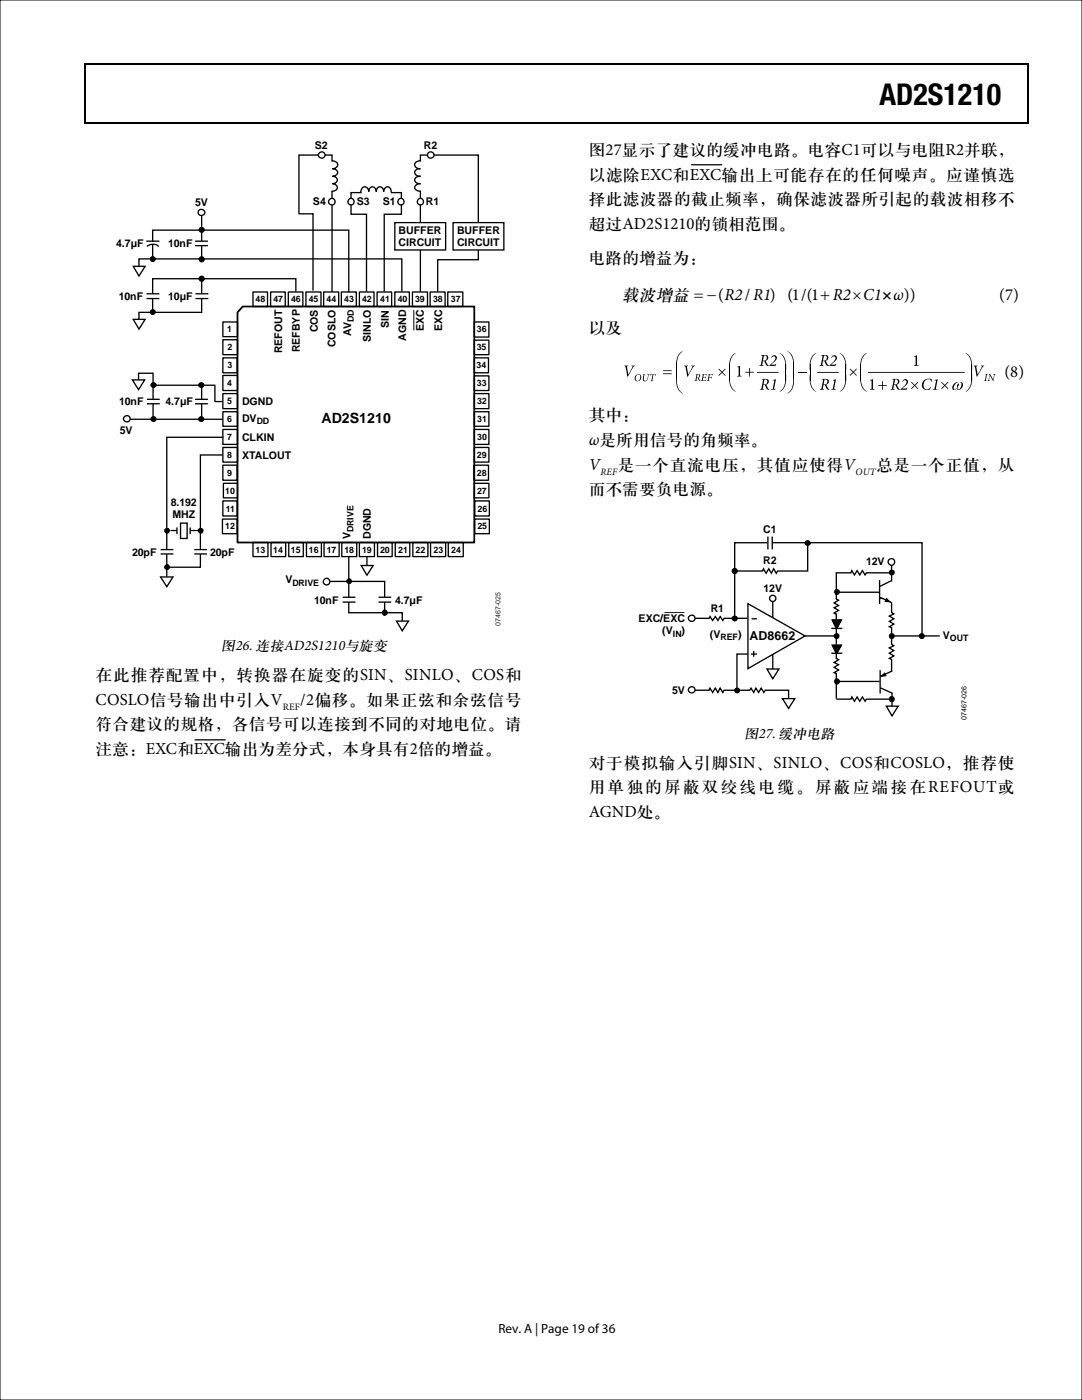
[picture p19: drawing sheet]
<svg xmlns="http://www.w3.org/2000/svg" width="216mm" height="279mm" viewBox="0 0 216 279" stroke-linecap="round" stroke-linejoin="round" font-family="sans-serif">
<defs><g id="words">
<text font-size="6" x="175.5" y="21">AD2S1210</text>
<g font-size="3.4" fill="#070001">
<text x="117.5" y="30.9">图27显示了建议的缓冲电路。电容C1可以与电阻R2并联，</text>
<text x="117.5" y="35.9">以滤除EXC和EXC输出上可能存在的任何噪声。应谨慎选</text>
<text x="117.5" y="40.8">择此滤波器的截止频率，确保滤波器所引起的载波相移不</text>
<text x="117.5" y="45.7">超过AD2S1210的锁相范围。</text>
<text x="117.5" y="52.4">电路的增益为：</text>
<text x="117.5" y="83.9">其中：</text>
<text x="117.5" y="88.8">ω是所用信号的角频率。</text>
<text x="117.5" y="93.7">V</text>
<text x="123.2" y="93.7">是一个直流电压，其值应使得V</text>
<text x="174.8" y="93.7">总是一个正值，从</text>
<text x="117.5" y="98.7">而不需要负电源。</text>
<text x="19" y="135.7">在此推荐配置中，转换器在旋变的SIN、SINLO、COS和</text>
<text x="19.1" y="140.6">COSLO信号输出中引入V</text>
<text x="59.9" y="140.6">/2偏移。如果正弦和余弦信号</text>
<text x="19" y="145.6">符合建议的规格，各信号可以连接到不同的对地电位。请</text>
<text x="19" y="150.5">注意：EXC和EXC输出为差分式，本身具有2倍的增益。</text>
<text x="117.5" y="153.2">对于模拟输入引脚SIN、SINLO、COS和COSLO，推荐使</text>
<text x="117.5" y="158.1">用单独的屏蔽双绞线电缆。屏蔽应端接在REFOUT或</text>
<text x="117.5" y="163.1">AGND处。</text>
</g>
<g font-size="3.4">
<text x="124.1" y="59.9">载波增益 = −(R2/R1) (1 (</text>
<text x="159.9" y="59.9">/ 1+ R2×C1×ω))</text>
<text x="199.4" y="59.9">(7)</text>
<text x="117.5" y="66.5">以及</text>
</g>
<text font-size="3.3" x="200.4" y="75.1">(8)</text>
<g font-size="2.9">
<text x="44.2" y="129.8">图26. 连接AD2S1210与旋变</text>
<text x="148.6" y="147.3">图27. 缓冲电路</text>
</g>
<text font-size="2.8" x="64.2" y="84.4">AD2S1210</text>
<text font-size="2.6" x="99.5" y="266">Rev. A | Page 19 of 36</text>
<text font-size="2.5" x="149.6" y="127.7">AD8662</text>
<g font-size="2.1">
<text x="62.8" y="29.7">S2</text>
<text x="84.6" y="29.7">R2</text>
<text x="38.9" y="41.1">5V</text>
<text x="62.4" y="41">S4</text>
<text x="71.2" y="41">S3</text>
<text x="76.4" y="41">S1</text>
<text x="85" y="41">R1</text>
<text x="79.5" y="46.7">BUFFER</text>
<text x="91.2" y="46.7">BUFFER</text>
<text x="23.2" y="49.4">4.7µF</text>
<text x="33.6" y="49.4">10nF</text>
<text x="79.5" y="49.1">CIRCUIT</text>
<text x="91.2" y="49.1">CIRCUIT</text>
<text x="23.7" y="59.8">10nF</text>
<text x="33.5" y="59.8">10µF</text>
<text x="77.6" y="65.4" transform="rotate(-90 77.6 65.4)">SIN</text>
<text x="56.3" y="70.5" transform="rotate(-90 56.3 70.5)">REFOUT</text>
<text x="59.9" y="70.3" transform="rotate(-90 59.9 70.3)">REFBYP</text>
<text x="63.4" y="66.4" transform="rotate(-90 63.4 66.4)">COS</text>
<text x="66.9" y="69.3" transform="rotate(-90 66.9 69.3)">COSLO</text>
<text x="70.1" y="67.1" transform="rotate(-90 70.1 67.1)">AV</text>
<text x="74" y="68.2" transform="rotate(-90 74 68.2)">SINLO</text>
<text x="81" y="68" transform="rotate(-90 81 68)">AGND</text>
<text x="84.6" y="66.1" transform="rotate(-90 84.6 66.1)">EXC</text>
<text x="88.2" y="66.1" transform="rotate(-90 88.2 66.1)">EXC</text>
<text x="23.8" y="80.9">10nF</text>
<text x="33" y="80.9">4.7µF</text>
<text x="48.3" y="80.8">DGND</text>
<text x="23.9" y="86.6">5V</text>
<text x="48.3" y="88">CLKIN</text>
<text x="48.3" y="84.2">DV</text>
<text x="48.3" y="91.6">XTALOUT</text>
<text x="34.1" y="101">8.192</text>
<text x="34.4" y="103.4">MHZ</text>
<text x="69.9" y="107.6" transform="rotate(-90 69.9 107.6)">V</text>
<text x="74" y="107.6" transform="rotate(-90 74 107.6)">DGND</text>
<text x="152.3" y="106.3">C1</text>
<text x="26.4" y="111">20pF</text>
<text x="41.9" y="111">20pF</text>
<text x="152.3" y="112.6">R2</text>
<text x="172.8" y="112.8">12V</text>
<text x="56.9" y="116.4">V</text>
<text x="152.4" y="118.1">12V</text>
<text x="62.7" y="120.5">10nF</text>
<text x="78.8" y="120.5">4.7µF</text>
<text x="127.4" y="124.1">EXC/EXC</text>
<text x="141.8" y="122.1">R1</text>
<text x="132.1" y="126.6">(V</text>
<text x="136" y="126.6">)</text>
<text x="141.6" y="127.3">(V</text>
<text x="147.3" y="127.3">)</text>
<text x="188.1" y="127.5">V</text>
<text x="134.1" y="138.5">5V</text>
</g>
<g font-size="2" fill="#070001">
<text x="119.8" y="94.9">REF</text>
<text x="170.7" y="94.9">OUT</text>
<text x="56.4" y="141.8">REF</text>
</g>
<g font-size="1.8">
<text x="51" y="60.3">48</text>
<text x="54.5" y="60.3">47</text>
<text x="58.1" y="60.3">46</text>
<text x="61.6" y="60.3">45</text>
<text x="65.2" y="60.3">44</text>
<text x="68.7" y="60.3">43</text>
<text x="70.6" y="64.3" transform="rotate(-90 70.6 64.3)">DD</text>
<text x="72.2" y="60.3">42</text>
<text x="75.9" y="60.3">41</text>
<text x="79.4" y="60.3">40</text>
<text x="82.8" y="60.3">39</text>
<text x="86.4" y="60.3">38</text>
<text x="90" y="60.3">37</text>
<text x="45.3" y="66.3">1</text>
<text x="45.4" y="69.9">2</text>
<text x="95.1" y="69.9">35</text>
<text x="95.1" y="66.3">36</text>
<text x="45.3" y="77">4</text>
<text x="45.4" y="73.5">3</text>
<text x="95.1" y="73.5">34</text>
<text x="95.1" y="77.1">33</text>
<text x="45.3" y="80.6">5</text>
<text x="95.2" y="80.6">32</text>
<text x="45.3" y="84.2">6</text>
<text x="45.4" y="87.8">7</text>
<text x="51.2" y="84.7">DD</text>
<text x="95.2" y="87.8">30</text>
<text x="95.2" y="84.2">31</text>
<text x="45.3" y="91.4">8</text>
<text x="45.4" y="95.1">9</text>
<text x="95.1" y="95">28</text>
<text x="95.2" y="91.4">29</text>
<text x="44.9" y="98.5">10</text>
<text x="95.2" y="98.5">27</text>
<text x="45" y="105.6">12</text>
<text x="45.1" y="102.1">11</text>
<text x="70.6" y="106.2" transform="rotate(-90 70.6 106.2)">DRIVE</text>
<text x="95.3" y="105.6">25</text>
<text x="95.3" y="102.1">26</text>
<text x="51" y="110.3">13</text>
<text x="54.5" y="110.3">14</text>
<text x="58.1" y="110.3">15</text>
<text x="61.6" y="110.3">16</text>
<text x="65.2" y="110.3">17</text>
<text x="68.7" y="110.3">18</text>
<text x="72.3" y="110.3">19</text>
<text x="75.9" y="110.3">20</text>
<text x="79.5" y="110.3">21</text>
<text x="82.9" y="110.3">22</text>
<text x="86.5" y="110.3">23</text>
<text x="90" y="110.3">24</text>
<text x="58.4" y="116.9">DRIVE</text>
<text x="134.2" y="127.1">IN</text>
<text x="143.8" y="127.8">REF</text>
<text x="189.5" y="128">OUT</text>
</g>
<text font-size="1.4" fill="#231f20" x="99.9" y="124.9" transform="rotate(-90 99.9 124.9)">07467-025</text>
<text font-size="1.4" x="192.8" y="143.7" transform="rotate(-90 192.8 143.7)">07467-026</text>
</g></defs>
<path d="M16.9 12.7h.2v1h-.2zM205.1 12.7h.2v1h-.2zM205.1 12.7h.2v.3h-.2zM82.3 24.4h.2v.3h-.2zM205.1 24.4h.2v.3h-.2z" fill="#000"/>
<path d="M16.9 12.8h188.2M17 13.7v11M205.2 13.7v11M16.9 24.5h188.2" fill="none" stroke="#000" stroke-width=".25"/>
<g fill="none" stroke="#000" stroke-width=".26">
<path d="M50.5 58.3h2.9v2.9h-2.9zM54 58.3h2.9v2.9h-2.9zM57.5 58.3h2.9v2.9h-2.9zM61 58.3h3.1v2.9h-3.1zM64.6 58.3h3v2.9h-3zM68.1 58.3h3v2.9h-3zM71.7 58.3h2.9v2.9h-2.9zM75.2 58.3h2.9v2.9h-2.9zM78.8 58.3h2.9v2.9h-2.9zM82.3 58.3h3v2.9h-3zM85.8 58.3h3v2.9h-3zM89.3 58.3h3.1v2.9h-3.1z"/>
<path d="M44.5 67.8h2.9v3h-2.9zM44.5 71.4h2.8v3h-2.8zM44.5 74.9h2.9v3h-2.9zM44.5 78.5h2.9v3.1h-2.9zM44.5 64.3h2.9v2.9h-2.9zM94.6 67.9h3v2.9h-3zM94.6 71.4h2.9v3h-2.9zM94.6 75h3v2.9h-3zM94.6 78.5h3v3.1h-3zM94.6 64.3h3v3h-3zM44.5 85.7h2.9v3h-2.9zM44.5 82.2h2.9v2.9h-2.9z"/>
<path d="M44.5 89.3h2.9v2.9h-2.9zM44.5 92.8h2.8v3h-2.8zM44.5 100h2.8v3h-2.8zM44.6 96.5h2.8v2.9h-2.8zM94.6 92.8h2.9v3h-2.9zM94.6 85.7h3v3h-3zM94.6 82.2h3v2.9h-3zM94.6 89.3h3v2.9h-3zM94.6 96.5h3v2.9h-3zM94.7 100h2.9v3h-2.9zM44.4 103.6h2.9v2.9h-2.9zM50.5 108.3h3v2.8h-3z"/>
<path d="M54.1 108.3h2.9v2.8h-2.9zM57.6 108.3h2.9v2.8h-2.9zM61.2 108.3h2.9v2.8h-2.9zM64.7 108.3h3v2.8h-3zM68.2 108.3h3v2.8h-3zM71.7 108.3h3v2.8h-3zM75.3 108.3h3v2.8h-3zM78.9 108.3h2.9v2.8h-2.9zM82.4 108.3h3v2.8h-3zM85.9 108.3h3v2.8h-3zM89.5 108.3h2.9v2.8h-2.9zM94.7 103.6h2.9v2.9h-2.9z"/>
</g>
<path d="M48.5 61.2h46.1v47.1h-47.2v-46z" fill="none" stroke="#000" stroke-width=".35"/>
<path d="M82.6 61.9v4" fill="none" stroke="#000" stroke-width=".2"/>
<path d="M73.2 111.2v1.6z" fill="#fff"/>
<path d="M73.2 111.2v1.6" fill="none" stroke="#000" stroke-width=".26"/>
<path d="M72.1 112.9h2.4l-1.3 1.9z" fill="#fff"/>
<g fill="none" stroke="#000" stroke-width=".26">
<path d="M38.9 49h2.6M38.9 48.1h2.6M40.2 42.7v5.4M40.2 49.1v2.7M44.5 90.8h-4.5v18.9M44.6 87.3h-11.3v22.4M32 110.6h2.6M32 109.7h2.6M33.3 110.6v4.5M34 105.9h1.3M35.3 105.3v1.3M36 104.4h1.3v3.1h-1.3z"/>
<path d="M38 105.3v1.3M38 105.9h1.7M38.8 110.6h2.5M38.8 109.7h2.5M40 110.6v2.6h-6.7M65.4 116h11.4v3.2M68.4 119.2h2.5M69.6 111.1v8.1M72.1 112.9h2.4l-1.3 1.9zM75.5 119.2h2.6M68.4 120.2h2.5M69.6 120.2v2.1h10.7v2"/>
<path d="M75.5 120.2h2.6M76.8 120.2v2.1"/>
</g>
<g fill="#000">
<circle cx="30.5" cy="51.7" r=".5"/>
<circle cx="40.2" cy="51.8" r=".52"/>
<circle cx="40.2" cy="55.6" r=".52"/>
<circle cx="40.3" cy="45.9" r=".5"/>
<circle cx="30.5" cy="62.3" r=".5"/>
<circle cx="30.7" cy="76.8" r=".5"/>
<circle cx="40.2" cy="76.8" r=".5"/>
<circle cx="30.7" cy="83.6" r=".5"/>
<circle cx="40.2" cy="83.6" r=".5"/>
<circle cx="33.3" cy="113.2" r=".47"/>
<circle cx="33.3" cy="105.9" r=".47"/>
<circle cx="40" cy="105.9" r=".47"/>
<circle cx="69.7" cy="116" r=".47"/>
<circle cx="76.8" cy="122.3" r=".52"/>
</g>
<g fill="none" stroke="#000" stroke-width=".2">
<circle cx="30.5" cy="51.7" r=".5"/>
<circle cx="40.2" cy="51.8" r=".52"/>
<circle cx="40.2" cy="55.6" r=".52"/>
<circle cx="40.3" cy="45.9" r=".5"/>
<circle cx="30.5" cy="62.3" r=".5"/>
<circle cx="30.7" cy="76.8" r=".5"/>
<circle cx="40.2" cy="76.8" r=".5"/>
<circle cx="30.7" cy="83.6" r=".5"/>
<circle cx="40.2" cy="83.6" r=".5"/>
<circle cx="33.3" cy="113.2" r=".47"/>
<circle cx="33.3" cy="105.9" r=".47"/>
<circle cx="40" cy="105.9" r=".47"/>
<circle cx="69.7" cy="116" r=".47"/>
<circle cx="76.8" cy="122.3" r=".52"/>
</g>
<path d="M40.2 48.1v1M33.3 109.7v.9M40 109.7v.9M69.6 119.2v1M76.8 119.2v1" fill="none" stroke="#fff" stroke-width=".35"/>
<path d="M32 115.1h2.5l-1.2 2z" fill="#fff"/>
<path d="M27.6 76.8v-2.3h2.9v5.2M29.3 79.7h2.6M38.9 79.7h2.6M40.2 76.9v2.8M25.4 83.7h19.1M29.3 80.6h2.6M30.5 80.6v3M38.9 80.6h2.6M40.2 80.6v3M32 115.1h2.5l-1.2 2z" fill="none" stroke="#000" stroke-width=".26"/>
<path d="M30.5 79.7v1M40.2 79.7v1" fill="none" stroke="#fff" stroke-width=".35"/>
<circle cx="25.3" cy="83.6" r=".64" fill="#fff"/>
<circle cx="25.3" cy="83.6" r=".64" fill="none" stroke="#000" stroke-width=".26"/>
<circle cx="65.2" cy="116.1" r=".64" fill="#fff"/>
<circle cx="65.2" cy="116.1" r=".64" fill="none" stroke="#000" stroke-width=".26"/>
<circle cx="40.2" cy="42.4" r=".66" fill="#fff"/>
<g fill="none" stroke="#000" stroke-width=".26">
<path d="M30.5 76.9h12.4v3.2h1.5"/>
<circle cx="40.2" cy="42.4" r=".66"/>
</g>
<path d="M26.4 75.8h2.5l-1.3 2z" fill="#fff"/>
<path d="M29.2 59.6h2.6M29.2 58.6h2.6M30.5 59.6v2.7M39 59.6h2.6M39 58.6h2.6M40.2 59.6v2.7h-12.5v2.3M40.2 55.6v3M59 58.2v-2.6h-28.5v3M26.4 75.8h2.5l-1.3 2z" fill="none" stroke="#000" stroke-width=".26"/>
<path d="M30.5 58.6v1M40.2 58.6v1" fill="none" stroke="#fff" stroke-width=".35"/>
<path d="M26.6 63.7h2.4l-1.3 2z" fill="#fff"/>
<path d="M26.6 63.7h2.4l-1.3 2z" fill="none" stroke="#000" stroke-width=".26"/>
<path d="M26.6 53.1h2.4l-1.3 2z" fill="#fff"/>
<path d="M66.3 32.3v-1.4h-6.7v11.8h2.9v15.3M66.3 38.1v20.2M66.3 32.1a.87 .87 0 0 1 1 1.1l-.6 .4-.4 .1a.75 .75 0 0 1 1 .5 .75 .75 0 0 1-.6 .9l-.4 .1a.77 .77 0 0 1 1 .7 .77 .77 0 0 1-1 .8 .78 .78 0 0 1 1 .7 .78 .78 0 0 1-1 .8M26.6 53.1h2.4l-1.3 2zM27.7 53.3v-1.6h52.5v6.5M29.3 48.1h2.4M29.3 49.2a1.78 1.78 0 0 1 2.4 0M30.5 48.1v-2.2h39.1v12.3M30.5 48.8v2.9" fill="none" stroke="#000" stroke-width=".26"/>
<path d="M30.5 48.1v.6" fill="none" stroke="#fff" stroke-width=".35"/>
<circle cx="64.2" cy="30.9" r=".64" fill="#fff"/>
<circle cx="64.2" cy="30.9" r=".64" fill="none" stroke="#000" stroke-width=".26"/>
<circle cx="66.2" cy="40.3" r=".64" fill="#fff"/>
<g fill="none" stroke="#000" stroke-width=".26">
<path d="M83.7 33.7a.79 .79 0 0 0-1 .8 .79 .79 0 0 0 1.1 .7 .82 .82 0 0 0-1 1l.6 .4 .4 .1a.84 .84 0 0 0-1 1l.6 .4 .4 .1M83.7 32.1a.82 .82 0 0 0-1 .8 .82 .82 0 0 0 1.1 .8M83.9 32.3v-1.4h11.5v20.9h-8.1v6.4M83.9 38.1v20.2"/>
<circle cx="66.2" cy="40.3" r=".64"/>
</g>
<circle cx="85.9" cy="30.9" r=".63" fill="#fff"/>
<circle cx="85.9" cy="30.9" r=".63" fill="none" stroke="#000" stroke-width=".26"/>
<circle cx="83.9" cy="40.3" r=".63" fill="#fff"/>
<g fill="none" stroke="#000" stroke-width=".26">
<path d="M72 38.2a.81 .81 0 0 1 .8-.9 .81 .81 0 0 1 .8 .9 .78 .78 0 0 1 .7-.9 .78 .78 0 0 1 .8 .9 .77 .77 0 0 1 .7-.9 .77 .77 0 0 1 .8 .9 .78 .78 0 0 1 .7-.9 .78 .78 0 0 1 .8 .9M72.2 38.4h-2.2v4.4h3.1v15.4M78 38.4h2.1v4.4h-3.4v15.4"/>
<circle cx="83.9" cy="40.3" r=".63"/>
</g>
<circle cx="70" cy="40.3" r=".63" fill="#fff"/>
<circle cx="70" cy="40.3" r=".63" fill="none" stroke="#000" stroke-width=".26"/>
<circle cx="80" cy="40.3" r=".63" fill="#fff"/>
<circle cx="80" cy="40.3" r=".63" fill="none" stroke="#000" stroke-width=".26"/>
<path d="M78.8 44.4h10.1v5.5h-10.1z" fill="#fff"/>
<path d="M78.8 44.4h10.1v5.5h-10.1z" fill="none" stroke="#000" stroke-width=".26"/>
<path d="M90.4 44.4h10.1v5.5h-10.1z" fill="#fff"/>
<path d="M90.4 44.4h10.1v5.5h-10.1z" fill="none" stroke="#000" stroke-width=".26"/>
<path d="M79.1 124h2.4l-1.2 1.9z" fill="#fff"/>
<path d="M79.1 124h2.4l-1.2 1.9zM166 125.4h1.9M166 130.4h1.9M166.1 123.7h1.8l-.9 1.7zM166.1 128.8h1.8l-.9 1.6z" fill="none" stroke="#000" stroke-width=".26"/>
<path d="M138 32.9h6" fill="none" stroke="#000" stroke-width=".25"/>
<g fill="#000">
<path d="M166.1 123.7h1.8l-.9 1.7z" fill-rule="evenodd"/>
<path d="M166.1 128.8h1.8l-.9 1.6z" fill-rule="evenodd"/>
</g>
<path d="M176.8 140.9h2.4l-1.2 2z" fill="#fff"/>
<g fill="none" stroke="#000" stroke-width=".26">
<path d="M153.1 108.3h-6.5v15.1M153.2 107.1v2.5M154.1 108.3h29.9v18.4M154.1 107.1v2.5M175.5 115.9v4.5M175.7 119.4h.1M175.7 119.3l2.1 .9M177.8 115.9l-2.1 1.1M177.9 112.2v3.7M178 114.3h-5.1l-.3 .4-.5-.8-.5 .8-.6-.8-.5 .8-.5-.8-.2 .4h-2.9v25.1M138.7 123.4h2.8l.2-.4 .5 .8 .5-.8 .6 .8 .4-.8 .5 .8 .3-.4h4.7M166.9 139.5h2.9l.2-.4 .5 .9 .5-.9 .6 .9 .5-.9 .5 .9 .3-.5h5.2"/>
<path d="M177.9 127.2v1.4l.5 .3-.9 .4 .9 .5-.9 .6 .9 .5-.9 .5 .4 .2v2.4M177.9 120.3v1.9l.5 .3-.9 .5 .9 .5-.9 .5 .9 .5-.9 .6 .4 .1v1.5M176.8 140.9h2.4l-1.2 2z"/>
</g>
<path d="M176.8 119.3l1 .9-1.3-.1z" fill="#000"/>
<g fill="#000">
<circle cx="146.6" cy="114" r=".52"/>
<circle cx="161.2" cy="108.4" r=".5"/>
<circle cx="167" cy="118.1" r=".49"/>
<circle cx="177.9" cy="114.3" r=".49"/>
<circle cx="146.6" cy="123.4" r=".5"/>
<circle cx="147.1" cy="137.8" r=".48"/>
<circle cx="166.9" cy="126.9" r=".47"/>
<circle cx="167" cy="136" r=".51"/>
<circle cx="177.9" cy="139.5" r=".52"/>
<circle cx="177.9" cy="126.9" r=".5"/>
<circle cx="183.9" cy="126.9" r=".5"/>
</g>
<g fill="none" stroke="#000" stroke-width=".2">
<circle cx="146.6" cy="114" r=".52"/>
<circle cx="161.2" cy="108.4" r=".5"/>
<circle cx="167" cy="118.1" r=".49"/>
<circle cx="177.9" cy="114.3" r=".49"/>
<circle cx="146.6" cy="123.4" r=".5"/>
<circle cx="147.1" cy="137.8" r=".48"/>
<circle cx="166.9" cy="126.9" r=".47"/>
<circle cx="167" cy="136" r=".51"/>
<circle cx="177.9" cy="139.5" r=".52"/>
<circle cx="177.9" cy="126.9" r=".5"/>
<circle cx="183.9" cy="126.9" r=".5"/>
</g>
<path d="M153.1 108.3h1" fill="none" stroke="#fff" stroke-width=".35"/>
<circle cx="177.9" cy="112.1" r=".65" fill="#fff"/>
<circle cx="177.9" cy="112.1" r=".65" fill="none" stroke="#000" stroke-width=".26"/>
<path d="M154.2 119.7v13.8z" fill="#fff" stroke="#000" stroke-width=".26"/>
<path d="M153 133.5h2.4l-1.2 2z" fill="#fff"/>
<path d="M149.2 130.5h-2.2v7.3M153 133.5h2.4l-1.2 2zM157.3 126.9h9.6M177.8 126.9h9.7" fill="none" stroke="#000" stroke-width=".26"/>
<circle cx="154.2" cy="119.4" r=".62" fill="#fff"/>
<g fill="none" stroke="#000" stroke-width=".26">
<path d="M161.2 108.3v5.7h-6l-.3 .4-.5-.9-.5 .9-.5-.9-.5 .9-.6-.9-.1 .5h-5.6M138.7 137.8h2.8l.2-.5 .5 .9 .5-.9 .6 .9 .4-.9 .5 .9 .3-.4h2.1M147.2 137.8h2.4l.3-.5 .5 .9 .4-.9 .6 .9 .5-.9 .5 .9 .3-.4h4.7v2.5M175.6 133.9v4.4M175.8 134.9h.1M175.8 137.3l2.1 1M177.9 134l-2.1 .9M178 138.4v2.4"/>
<circle cx="154.2" cy="119.4" r=".62"/>
</g>
<path d="M175.6 135l1-.8 .3 .7z" fill-rule="evenodd" fill="#000"/>
<path d="M156.1 139.4h2.5l-1.2 2z" fill="#fff"/>
<path d="M156.1 139.4h2.5l-1.2 2z" fill="none" stroke="#000" stroke-width=".26"/>
<circle cx="138" cy="123.4" r=".64" fill="#fff"/>
<circle cx="138" cy="123.4" r=".64" fill="none" stroke="#000" stroke-width=".26"/>
<circle cx="138" cy="137.7" r=".63" fill="#fff"/>
<circle cx="138" cy="137.7" r=".63" fill="none" stroke="#000" stroke-width=".26"/>
<path d="M132.6 122.2h4" fill="none" stroke="#231f20" stroke-width=".2"/>
<path d="M149.2 120.5l11.4 6.4-11.4 6.5z" fill="#fff"/>
<path d="M149.2 120.5l11.4 6.4-11.4 6.5z" fill="none" stroke="#000" stroke-width=".26"/>
<path d="M149.9 130.5h1.1z" fill="#fff"/>
<path d="M149.9 130.5h1.1" fill="none" stroke="#000" stroke-width=".26"/>
<path d="M150.4 129.9v1.2z" fill="#fff"/>
<path d="M150.4 129.9v1.2" fill="none" stroke="#000" stroke-width=".26"/>
<path d="M150 123.5h1z" fill="#fff"/>
<path d="M166.9 118.2h8.6M150 123.5h1M166.9 136h8.6" fill="none" stroke="#000" stroke-width=".26"/>
<path d="M166.6 119.5l.5 .3v2.7l-.5-.2z" fill="#fff"/>
<path d="M166.9 119.4l.4 .4-.9 .5 .9 .5-.9 .5 .9 .5-.9 .5 .5 .4" fill="none" stroke="#000" stroke-width=".26"/>
<path d="M166.6 131.4l.5 .2v2.8l-.5-.2z" fill="#fff"/>
<path d="M166.9 131.3l.4 .4-.9 .5 .9 .5-.9 .5 .9 .5-.9 .5 .5 .2v.2" fill="none" stroke="#000" stroke-width=".26"/>
<path d="M38.9 147.7h6" fill="none" stroke="#000" stroke-width=".25"/>
<g fill="#000">
<path d="M134.9 75.2h.2v.9a2.82 2.82 0 0 0 1.2 2.4 2.42 2.42 0 0 1-1.4-2.5zM135.6 70.5l.7-.4a2.76 2.76 0 0 0-1.2 2.5v.8h-.2v-.8a3.2 3.2 0 0 1 .7-2.1zM145.5 74.8h.1v.9a2.82 2.82 0 0 0 1.2 2.5 2.42 2.42 0 0 1-1.3-2.5zM146.2 70.9l.6-.4a2.76 2.76 0 0 0-1.2 2.4v.9h-.1v-.9a3.2 3.2 0 0 1 .7-2zM147.1 73.2l.6-.2v1.9l.3 .2h-.9l.3-.2v-.1v-1.5zM151.1 74.3h4.3l-4.2 .1zM156.7 74.8h.2v.9a2.36 2.36 0 0 1-1.4 2.5 2.75 2.75 0 0 0 1.2-2.5zM155.5 70.5a2.42 2.42 0 0 1 1.4 2.4v.9h-.2v-.9a2.81 2.81 0 0 0-1.2-2.4zM158.3 75.2h.1v.8a2.36 2.36 0 0 1-1.3 2.5 2.75 2.75 0 0 0 1.2-2.4zM157.1 70.1a2.42 2.42 0 0 1 1.3 2.5v.8h-.1v-.8a2.81 2.81 0 0 0-1.2-2.5zM159.2 74.2h1.7v.2h-1.7zM161.6 74.8h.1v.9a2.82 2.82 0 0 0 1.2 2.5 2.42 2.42 0 0 1-1.3-2.5z"/>
<path d="M162.3 70.8l.6-.3a2.76 2.76 0 0 0-1.2 2.4v.9h-.1v-.9a3.2 3.2 0 0 1 .7-2.1zM163.1 74.3h4.3l-4.3 .1zM168.7 74.8h.2v.9a2.36 2.36 0 0 1-1.4 2.5 2.75 2.75 0 0 0 1.2-2.5zM167.5 70.5a2.42 2.42 0 0 1 1.4 2.4v.9h-.2v-.9a2.81 2.81 0 0 0-1.2-2.4zM169.6 73.6l.7 .6 .6-.6 .1 .1-.6 .6 .6 .6-.1 .1-.6-.6-.7 .6-.1-.1 .6-.6-.6-.6zM171.6 74.8h.2v.9a2.82 2.82 0 0 0 1.2 2.5 2.42 2.42 0 0 1-1.4-2.5zM172.4 70.8l.6-.3a2.76 2.76 0 0 0-1.2 2.4v.9h-.2v-.9a3.2 3.2 0 0 1 .8-2.1zM173.2 74.3h19.3l-19.3 .1zM173.6 75.8l.6-.1v1.9l.3 .2h-.9l.3-.2v-.2v-1.4zM182.4 71.1l.6-.2v1.9l.3 .2h-.9l.3-.2v-.2v-1.4zM190.4 76.5l.8-.3a1.23 1.23 0 0 0-.8 1.5 .65 .65 0 0 0 .6-.8l.3-.3v.3l-.3 .4 .2 .4a.85 .85 0 0 0 .3-1.5 .73 .73 0 0 1 .7 .7 .73 .73 0 0 1-.5 .7l-.6 .2-.2-.3a.52 .52 0 0 1-.7 .3 .52 .52 0 0 1-.1-.9zM193.8 74.8h.2v.9a2.36 2.36 0 0 1-1.4 2.5 2.75 2.75 0 0 0 1.2-2.5z"/>
<path d="M192.6 70.5a2.42 2.42 0 0 1 1.4 2.4v.9h-.2v-.9a2.81 2.81 0 0 0-1.2-2.4zM194.3 73h.8l-.3 .2 .3 1.5 .8-1.4v-.2l-.2-.1h.7a3.5 3.5 0 0 0-1.2 1.7l-.3 .5-.3-1.8z"/>
<path d="M126.9 74.9a.69 .69 0 0 0 .2 1.2 .69 .69 0 0 0 .9-.8 .61 .61 0 0 0-.5-.6 .61 .61 0 0 0-.6 .2zM127.2 74.8l.2-.1a.65 .65 0 0 1 .3 .8 .65 .65 0 0 1-.7 .5 .82 .82 0 0 1 .2-1.2zM128.2 74.7l.2 .1-.1 .7a.53 .53 0 0 0 .5 .6 .53 .53 0 0 0 .5-.7l.1-.5 .2-.2h-.5a.82 .82 0 0 1-.4 1.3l-.2-.2v-.3l.1-.7 .2-.1zM129.8 74.6l-.1 .4 .2-.2h.3l-.2 1-.2 .3h.5l-.1-.3 .2-1h.3l.1 .2 .1-.4z"/>
<path d="M136.5 73l.3 .2 .4 2a5.6 5.6 0 0 1 1.5-2.2h-.7l.2 .1-.1 .2-.8 1.4-.2-1.5 .2-.2zM124.6 73l.2 .2 .5 2a5.6 5.6 0 0 1 1.4-2.2h-.7l.2 .1v.2l-.8 1.4-.3-1.5 .2-.2z"/>
<path d="M138.8 74.7l.2 .2-.3 1-.1 .1h.5l-.1-.2v-.4h.2a.49 .49 0 0 0 .6 .6l-.4-.6 .3-.2v-.4l-.2-.1zM139.2 74.7a.34 .34 0 0 1 .3 .5 .34 .34 0 0 1-.5 .2zM140.1 74.7l.1 .2-.1 .9-.3 .2h1l.2-.3a.49 .49 0 0 1-.8 .2l.1-.5h.4l.1 .1v-.4l-.5 .2 .1-.5a.31 .31 0 0 1 .4-.1 .31 .31 0 0 1 .2 .3v-.3zM141.3 74.7l.1 .2-.1 .9-.3 .2h.6l-.2-.1 .1-.5h.4l.1 .2v-.5l-.5 .2 .1-.5a.31 .31 0 0 1 .3-.1 .31 .31 0 0 1 .3 .3v-.3z"/>
<path d="M149.5 73.4v.8h-.8v.2h.8v.7h.2v-.7h.7v-.2h-.7v-.8zM143.5 73.6l-.2 .1 .7 .6-.7 .6 .2 .1 .6-.6 .6 .6 .1-.1-.6-.6 .6-.6-.1-.1-.6 .6zM132.3 73.9v.2h1.7v-.2zM132.3 74.5v.2h1.7v-.2z"/>
<path d="M151.9 70.9l.2 .2v.2l-.3 1.5-.3 .2h.8l-.2-.2v-.2l.1-.5h.3a.95 .95 0 0 0 .9 .9l-.2-.2-.4-.8a.58 .58 0 0 0 .5-.7 .58 .58 0 0 0-.7-.4zM152.5 71a.52 .52 0 0 1 .5 .6 .52 .52 0 0 1-.8 .4zM154.1 71.1l-.3 .2h.2a.38 .38 0 0 1 .5-.2 .38 .38 0 0 1 .2 .4l-.1 .4-1.1 1.1h1.2l.1-.4-.2 .2h-.7l.7-.7a.6 .6 0 0 0 .4-.9 .6 .6 0 0 0-.9-.1z"/>
<path d="M152 75.6l.2 .2v.2l-.3 1.6-.3 .2h.8l-.2-.2v-.2l.1-.6 .3 .1a.95 .95 0 0 0 .9 .8l-.2-.1-.4-.8a.58 .58 0 0 0 .5-.7 .58 .58 0 0 0-.7-.5zM152.6 75.8a.52 .52 0 0 1 .5 .6 .52 .52 0 0 1-.7 .3zM154.2 75.8l.3 .2v.1l-.3 1.5-.4 .2h1l-.3-.2 .3-1.9z"/>
<path d="M163.9 70.9l.2 .2v.2l-.3 1.5-.3 .2h.8l-.2-.2v-.2l.1-.5h.3a.95 .95 0 0 0 .9 .9l-.2-.2-.4-.8a.58 .58 0 0 0 .5-.7 .58 .58 0 0 0-.7-.4zM164.4 71a.52 .52 0 0 1 .6 .6 .52 .52 0 0 1-.8 .4zM166 71.1l-.2 .2h.2a.38 .38 0 0 1 .4-.2 .38 .38 0 0 1 .3 .4l-.1 .4-1.1 1.1h1.2l.1-.4-.2 .2h-.8l.8-.7a.6 .6 0 0 0 .4-.9 .6 .6 0 0 0-1-.1z"/>
<path d="M164 75.6l.2 .2v.2l-.3 1.6-.3 .2h.8l-.2-.2v-.2l.1-.6 .3 .1a.95 .95 0 0 0 .9 .8l-.2-.1-.4-.8a.58 .58 0 0 0 .5-.7 .58 .58 0 0 0-.7-.5zM164.6 75.8a.52 .52 0 0 1 .5 .6 .52 .52 0 0 1-.8 .3zM166.2 75.8l.3 .2v.1l-.3 1.5-.4 .2h.9l-.2-.2 .3-1.9z"/>
<path d="M184.2 76.1a1.03 1.03 0 0 0 0 1.4 1.03 1.03 0 0 0 1.4 .1l.1-.4a.77 .77 0 0 1-1.1 .4 .77 .77 0 0 1-.3-1.1 .81 .81 0 0 1 .7-.8 .81 .81 0 0 1 .9 .5v-.5l-.3-.1a1.46 1.46 0 0 0-1.4 .5zM186.5 75.8l.3 .2v.1l-.3 1.5-.4 .2h.9l-.2-.2 .3-1.9zM178.1 75.6l.2 .2v.2l-.3 1.6-.3 .2h.8l-.2-.2v-.2l.1-.6 .3 .1a.95 .95 0 0 0 .9 .8l-.2-.1-.4-.8a.58 .58 0 0 0 .5-.7 .58 .58 0 0 0-.7-.5zM178.6 75.8a.52 .52 0 0 1 .6 .6 .52 .52 0 0 1-.8 .3zM180.2 75.8l-.2 .3 .2-.1a.38 .38 0 0 1 .4-.1 .38 .38 0 0 1 .3 .3l-.2 .5-1.1 1.1h1.3l.1-.5-.2 .2h-.8l.8-.6a.6 .6 0 0 0 .4-.9 .6 .6 0 0 0-1-.2z"/>
<path d="M187.8 76.3l.6 .6-.6 .6 .1 .2 .6-.7 .6 .7 .1-.2-.6-.6 .6-.6-.1-.1-.6 .6-.6-.6zM181.8 76.3l.6 .6-.6 .6 .1 .2 .6-.7 .6 .7 .1-.2-.6-.6 .6-.6-.1-.1-.6 .6-.6-.6zM176 76.1v.8h-.8v.1h.8v.8h.2v-.8h.8v-.1h-.8v-.8z"/>
<path d="M196.6 74.7l.1 .2-.1 .9-.3 .2h.6l-.2-.2 .2-.9 .2-.2zM197.3 74.7l.1 .3-.2 .8-.2 .2h.5l-.1-.2 .1-.9 .7 1.1 .3-1.2 .1-.1h-.4l.1 .1-.1 .9-.6-1z"/>
</g>
<path d="M135 72.2v3.4M145.6 72.6v3.3M156.8 72.6v3.3M158.4 72.2v3.4M161.6 72.6v3.3M168.8 72.6v3.3M171.7 72.6v3.3M193.9 72.6v3.3" fill="none" stroke="#000" stroke-width=".2"/>
<path d="M0 0h215.9v279.4h-215.9z" fill="none" stroke="#090103" stroke-width=".2"/>
<use href="#words"/>
</svg>
